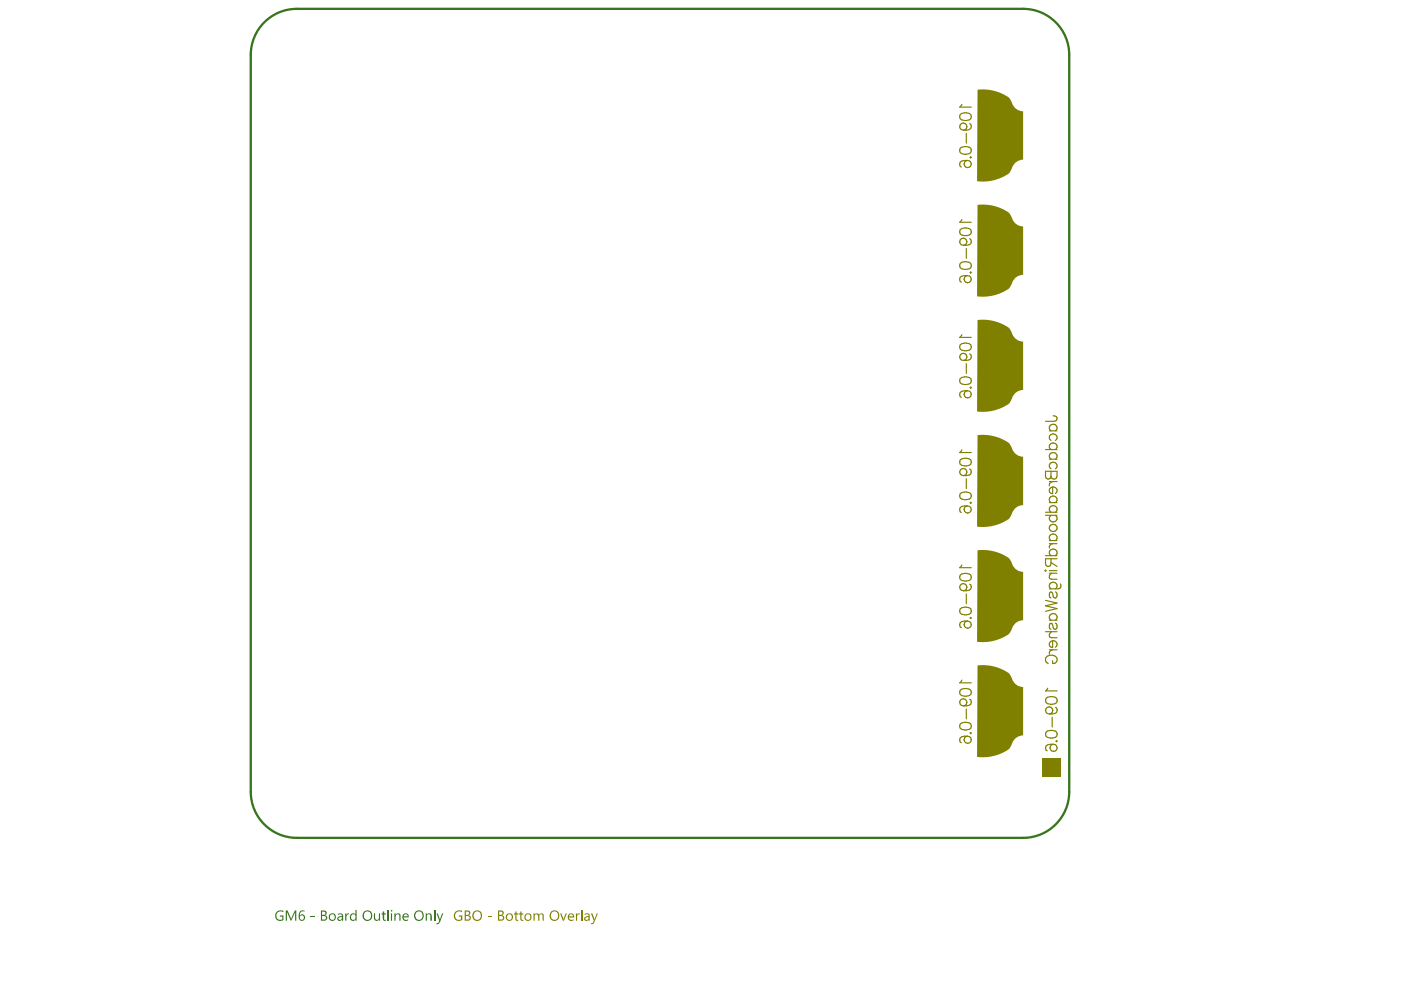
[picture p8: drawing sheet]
<svg xmlns="http://www.w3.org/2000/svg" width="297mm" height="210mm" viewBox="0 0 297 210" stroke-linecap="round" stroke-linejoin="round" font-family="sans-serif">
<path d="M53.2 11.6v156.3M62.9 1.9h154M226.7 11.6v156.3M62.9 177.6h154" fill="none" stroke="#38761d" stroke-width=".49"/>
<g fill="#38761d">
<path d="M58.7 193.3l.8-.3 .6 .1v.3l-.2-.1a.88 .88 0 0 0-1.3 .8 .88 .88 0 0 0 1.2 .8v-.6h-.5v-.2h.8v1l-.5 .1a1.11 1.11 0 0 1-1.2-.6 1.11 1.11 0 0 1 .3-1.3z"/>
<path d="M60.6 193h.4l.7 1.8 .8-1.8h.3v2.2h-.2v-1.9l-.8 1.9h-.2l-.8-1.9v1.9h-.2z"/>
<path d="M65.9 194.3h.8v.2h-.8z"/>
<path d="M73.2 193.7h.2v.3l.3-.3h.3l-.1 .2a.43 .43 0 0 0-.5 .5v.8h-.2z"/>
<path d="M79.3 193.7h.2v.8a.41 .41 0 0 0 .4 .5 .41 .41 0 0 0 .4-.4v-.9h.3v1.5h-.3v-.2a.57 .57 0 0 1-.6 .2 .57 .57 0 0 1-.4-.6z"/>
<path d="M81.1 193.3l.3-.1v.5h.4v.2h-.4v1.1h.4v.2a.5 .5 0 0 1-.7-.4v-.9h-.2v-.2h.2z"/>
<path d="M63.5 193.3l.6-.3h.5l-.1 .3a.73 .73 0 0 0-.9 .9 .67 .67 0 0 1 1.1 .1 .67 .67 0 0 1-.6 1 1.01 1.01 0 0 1-.7-1.6zM63.6 194.5a.46 .46 0 0 0 .9 0 .46 .46 0 0 0-.9 0z"/>
<path d="M68.3 193.3v.7h.3a.35 .35 0 0 0 .4-.3 .35 .35 0 0 0-.3-.4zM68.3 194.2v.8h.4a.38 .38 0 0 0 .4-.4 .38 .38 0 0 0-.5-.4zM68 193h.7a.54 .54 0 0 1 .6 .5 .54 .54 0 0 1-.4 .6 .57 .57 0 0 1 .5 .7 .57 .57 0 0 1-.7 .4h-.7z"/>
<path d="M69.9 194.4a.56 .56 0 0 0 1.1 0 .56 .56 0 0 0-1.1 0zM69.7 194.4a.8 .8 0 0 1 1.6 0 .8 .8 0 0 1-1.6 0z"/>
<path d="M71.8 194.7a.39 .39 0 0 0 .5 .3 .39 .39 0 0 0 .2-.5zM71.6 193.8l.2-.1a.65 .65 0 0 1 1 .5v1h-.3l-.1-.2a.5 .5 0 0 1-.6 .3 .5 .5 0 0 1-.3-.6 .5 .5 0 0 1 .5-.4l.5-.1a.46 .46 0 0 0-.4-.4 .46 .46 0 0 0-.5 .2z"/>
<path d="M74.4 193.8l.5-.2 .5 .3v-1h.2v2.3h-.2v-.2a.73 .73 0 0 1-1.1 0 .73 .73 0 0 1 0-1zM74.5 194.1v.1a.51 .51 0 0 0 .1 .7 .51 .51 0 0 0 .8-.2v-.4a.45 .45 0 0 0-.4-.5 .45 .45 0 0 0-.5 .3z"/>
<path d="M77.3 193.5l-.1 .4a.81 .81 0 0 0 .8 1.1 .81 .81 0 0 0 .6-1.2 .72 .72 0 0 0-.6-.6 .72 .72 0 0 0-.7 .3zM77.2 193.3l.2-.1a1.09 1.09 0 0 1 1.3 .2 1.09 1.09 0 0 1 .1 1.4l-.5 .4a1.15 1.15 0 0 1-1.3-.5 1.15 1.15 0 0 1 .2-1.4z"/>
</g>
<path d="M82.3 192.9v2.3" fill="none" stroke="#38761d" stroke-width=".25"/>
<g fill="#38761d">
<path d="M83.6 193.7h.3v.2l.2-.1a.51 .51 0 0 1 .6-.1 .51 .51 0 0 1 .2 .5v1h-.2v-.9a.41 .41 0 0 0-.4-.5 .41 .41 0 0 0-.4 .5v.9h-.3z"/>
<path d="M90.3 193.7h.2v.2l.1-.1a.51 .51 0 0 1 .6-.1 .51 .51 0 0 1 .3 .5l.1 1h-.3v-.9a.39 .39 0 0 0-.4-.5 .39 .39 0 0 0-.4 .5v.9h-.2z"/>
<path d="M82.9 193.1a.15 .15 0 0 1 .3 0 .15 .15 0 0 1-.3 0zM82.9 193.7h.2v1.5h-.2z"/>
<path d="M85.6 194.1l-.1 .2h.9a.42 .42 0 0 0-.3-.5 .42 .42 0 0 0-.5 .3zM85.5 193.8l.6-.1a.62 .62 0 0 1 .6 .8h-1.2a.57 .57 0 0 0 .4 .6 .57 .57 0 0 0 .6-.2v.2l-.2 .1a.83 .83 0 0 1-.9-.4 .83 .83 0 0 1 .1-1z"/>
<path d="M88.2 193.6l-.1 .6a.77 .77 0 0 0 .9 .8 .77 .77 0 0 0 .6-1 .78 .78 0 0 0-.6-.7 .78 .78 0 0 0-.8 .3zM88.1 193.3l.2-.1a1.09 1.09 0 0 1 1.4 .2 1.09 1.09 0 0 1 0 1.4l-.5 .4h-.6a1.18 1.18 0 0 1-.5-1.9z"/>
</g>
<path d="M92.1 192.9v2.3" fill="none" stroke="#38761d" stroke-width=".25"/>
<path d="M92.6 193.7h.2l.4 1.3 .5-1.3h.3l-.7 1.8a.62 .62 0 0 1-.7 .5v-.3h.3l.2-.5z" fill="#38761d"/>
<path d="M62.9 1.9a9.8 9.8 0 0 0-9.7 9.7M216.9 1.9a9.8 9.8 0 0 1 9.8 9.7M53.2 167.9a9.8 9.8 0 0 0 9.7 9.7M226.7 167.9a9.8 9.8 0 0 1-9.8 9.7" fill="none" stroke="#38761d" stroke-width=".49"/>
<g fill="#808000">
<path d="M207.3 19a9.2 9.2 0 0 1 6.7 1.8l.2 .4a3.2 3.2 0 0 0 2.7 2.4v10.3a3.2 3.2 0 0 0-2.7 2.4 4.7 4.7 0 0 1-3.1 1.8 9.6 9.6 0 0 1-3.9 .3z"/>
<path d="M207.3 43.4a9.2 9.2 0 0 1 6.7 1.9l.2 .3a3.2 3.2 0 0 0 2.7 2.4v10.3a3.2 3.2 0 0 0-2.7 2.4 4.7 4.7 0 0 1-3.1 1.8 9.6 9.6 0 0 1-3.9 .3z"/>
<path d="M207.3 67.9a9.2 9.2 0 0 1 6.7 1.8l.2 .3a3.2 3.2 0 0 0 2.7 2.4v10.3a3.2 3.2 0 0 0-2.7 2.4 4.7 4.7 0 0 1-3.1 1.8 9.6 9.6 0 0 1-3.9 .3z"/>
<path d="M207.3 92.3a9.2 9.2 0 0 1 6.7 1.8l.2 .3a3.2 3.2 0 0 0 2.7 2.4v10.3a3.2 3.2 0 0 0-2.7 2.4 4.7 4.7 0 0 1-3.1 1.8 9.6 9.6 0 0 1-3.9 .4z"/>
<path d="M207.3 116.7a9.2 9.2 0 0 1 6.7 1.8l.2 .3a3.2 3.2 0 0 0 2.7 2.5v10.2a3.2 3.2 0 0 0-2.7 2.4 4.7 4.7 0 0 1-3.1 1.9 9.6 9.6 0 0 1-3.9 .3z"/>
<path d="M207.3 141.1a9.2 9.2 0 0 1 6.7 1.8l.2 .3a3.2 3.2 0 0 0 2.7 2.5v10.2a3.2 3.2 0 0 0-2.7 2.5 4.7 4.7 0 0 1-3.1 1.8 9.6 9.6 0 0 1-3.9 .3z"/>
</g>
<path d="M221 160.8h3.9v3.8h-3.9z" fill-rule="evenodd" fill="#808000"/>
<g fill="none" stroke="#808000" stroke-width=".24">
<path d="M203.6 24.3a1.89 1.89 0 0 1 2.2 0 .79 .79 0 0 1-.3 1.1 2.02 2.02 0 0 1-1.9-.2l-.1-.4zM203.6 31.4a1.89 1.89 0 0 1 2.2 0 .79 .79 0 0 1-.3 1.2 2.02 2.02 0 0 1-1.9-.2l-.1-.4zM203.9 22.1l-.4 .6h2.4M204.9 28.3v2.1M205.1 34a1.15 1.15 0 0 0-1.6 .9l.1 .4 .2 .1M205.6 26.2a.72 .72 0 0 1 .2 1.1l-.3 .2-1.2 .1M205.7 33.4l.1-.1 .1 .1-.1 .1zM203.6 48.7a1.89 1.89 0 0 1 2.2 0 .79 .79 0 0 1-.3 1.1 2.02 2.02 0 0 1-1.9-.2l-.1-.3zM203.6 55.8a1.89 1.89 0 0 1 2.2 0 .79 .79 0 0 1-.3 1.2 2.02 2.02 0 0 1-1.9-.2l-.1-.4zM203.9 46.5l-.4 .6h2.4M204.9 52.7v2.1M205.1 58.4a1.15 1.15 0 0 0-1.6 1l.1 .3 .2 .1"/>
<path d="M205.6 50.6a.72 .72 0 0 1 .2 1.1l-.3 .2-1.2 .1M205.7 57.8l.1-.1 .1 .1-.1 .1zM203.6 73.1a1.89 1.89 0 0 1 2.2 0 .79 .79 0 0 1-.3 1.2 2.02 2.02 0 0 1-1.9-.3l-.1-.3zM203.9 71l-.4 .5h2.4M204.9 77.1v2.1M205.6 75a.72 .72 0 0 1 .2 1.1l-.3 .2-1.2 .1M203.6 80.3a1.89 1.89 0 0 1 2.2 0 .79 .79 0 0 1-.3 1.1 2.02 2.02 0 0 1-1.9-.2l-.1-.4zM203.6 97.5a1.89 1.89 0 0 1 2.2 0 .79 .79 0 0 1-.3 1.2 2.02 2.02 0 0 1-1.9-.3l-.1-.3zM203.9 95.4l-.4 .5h2.4M205.1 82.8a1.15 1.15 0 0 0-1.6 1l.1 .3 .2 .1M205.6 99.4a.72 .72 0 0 1 .2 1.1l-.3 .2-1.2 .1M205.7 82.2l.1-.1 .1 .1-.1 .1z"/>
<path d="M221.7 99.9h2.4v1.1a.64 .64 0 0 1-.6 .6 .64 .64 0 0 1-.7-.6l-.1 .3a.57 .57 0 0 1-.9 0zM221.7 95.3h2.4M222.5 91.4h1.6M222.5 97.4h1.6M222.8 91.4a.78 .78 0 0 1-.1-1.2 .78 .78 0 0 1 1.2 0 .78 .78 0 0 1-.1 1.2M222.8 93.4a.78 .78 0 0 1-.1-1.2 .78 .78 0 0 1 1.2 0 .78 .78 0 0 1-.1 1.2M222.8 95.3a.78 .78 0 0 1-.1-1.1 .78 .78 0 0 1 1.2 0 .78 .78 0 0 1-.1 1.1M222.8 97.4a.78 .78 0 0 1-.1-1.2 .78 .78 0 0 1 1.2 0 .78 .78 0 0 1-.1 1.2M222.8 99.4a.78 .78 0 0 1-.1-1.1 .78 .78 0 0 1 1.2 0 .78 .78 0 0 1-.1 1.1M222.8 99.9v1.1M223.3 88.2a.64 .64 0 0 1 .8 .7l-.2 .3-.4 .1h-1.8M203.6 104.7a1.89 1.89 0 0 1 2.2 0 .79 .79 0 0 1-.3 1.1 2.02 2.02 0 0 1-1.9-.2l-.1-.4z"/>
<path d="M203.9 119.8l-.4 .6h2.4M204.9 101.5v2.1M205.1 107.3a1.15 1.15 0 0 0-1.6 .9l.1 .3 .2 .2M205.7 106.6l.1-.1 .1 .1-.1 .1zM221.7 108.6h2.4M221.7 109.3h2.4M221.7 117.8h2.4M222.5 102.1h1.6M222.5 106.6h1.6M222.5 114.6h1.6M222.5 115.3h1.6M222.8 106.6a.78 .78 0 0 1-.1-1.2 .78 .78 0 0 1 1.2 0 .78 .78 0 0 1-.1 1.2"/>
<path d="M222.8 108.6a.78 .78 0 0 1-.1-1.1 .78 .78 0 0 1 1.2 0 .78 .78 0 0 1-.1 1.1M222.8 109.3a.78 .78 0 0 0-.1 1.1 .78 .78 0 0 0 1.2 0 .78 .78 0 0 0-.1-1.1M222.8 114.6a.78 .78 0 0 1-.1-1.1 .78 .78 0 0 1 1.2 0 .78 .78 0 0 1-.1 1.1M222.8 117.8a.78 .78 0 0 1-.1-1.1 .78 .78 0 0 1 1.2 0 .78 .78 0 0 1-.1 1.1M222.8 103.4l.4-.1v1.3a.67 .67 0 0 1-.7-.4 .67 .67 0 0 1 .3-.8zM222.8 118.5l-.1 1.4a.57 .57 0 0 1-.9 0l-.1-1.4h2.4M222.8 119.3l1.3 .8M223.2 103.3a.77 .77 0 0 1 .9 .4 .77 .77 0 0 1-.3 .9M223.2 102.1a.79 .79 0 0 0-.7 .9M223.2 115.3a.79 .79 0 0 0-.7 .9M203.6 121.9a1.89 1.89 0 0 1 2.2 0 .79 .79 0 0 1-.3 1.2 2.02 2.02 0 0 1-1.9-.3l-.1-.3zM203.6 129.1a1.89 1.89 0 0 1 2.2 0 .79 .79 0 0 1-.3 1.1 2.02 2.02 0 0 1-1.9-.2l-.1-.3z"/>
<path d="M204.9 125.9v2.1M205.1 131.7a1.15 1.15 0 0 0-1.6 .9l.1 .3 .2 .2M205.6 123.9a.72 .72 0 0 1 .2 1l-.3 .2-1.2 .2M205.7 131l.1-.1 .1 .1-.1 .1zM221.7 120.9l.1 .1-.1 .1-.1-.1zM221.7 127.3l2.4 .6-2.4 .6 2.4 .5-2.4 .6M221.7 133.9h2.4M222.5 121h1.6M222.5 121.5h1.6M222.5 131.5h1.6M222.5 137.8h1.6M222.8 124.8a.78 .78 0 0 1-.1-1.1 .78 .78 0 0 1 1.2 0 .78 .78 0 0 1-.1 1.1"/>
<path d="M222.8 131.5a.78 .78 0 0 1-.1-1.2 .78 .78 0 0 1 1.2 0 .78 .78 0 0 1-.1 1.2M222.8 136l.4-.1v1.3a.67 .67 0 0 1-.7-.4 .67 .67 0 0 1 .3-.8zM222.9 121.5l-.4 .6 .1 .6 1.5 .1M222.9 133.9l-.4 .6 .1 .6 1.5 .1M223.2 135.9a.77 .77 0 0 1 .9 .4 .77 .77 0 0 1-.3 .9M223.2 137.8a.79 .79 0 0 0-.7 .9M223.8 125.5a.69 .69 0 0 1 .3 .7 .69 .69 0 0 1-.5 .6 1.34 1.34 0 0 1-.5-1.2l-.3-.1a.74 .74 0 0 0 0 1.3M223.8 132.1a.69 .69 0 0 1 .3 .7 .69 .69 0 0 1-.5 .6 1.34 1.34 0 0 1-.5-1.1l-.3-.2a.74 .74 0 0 0 0 1.3M224.8 123.8a.64 .64 0 0 1-.5 1h-1.8M203.6 146.3a1.89 1.89 0 0 1 2.2 0 .79 .79 0 0 1-.3 1.2 2.02 2.02 0 0 1-1.9-.2l-.1-.4zM203.6 153.5a1.89 1.89 0 0 1 2.2 0 .79 .79 0 0 1-.3 1.2 2.02 2.02 0 0 1-1.9-.3l-.1-.3zM203.9 144.2l-.4 .6h2.4"/>
<path d="M204.9 150.3v2.1M205.1 156.1a1.15 1.15 0 0 0-1.6 .9l.1 .4 .2 .1M205.6 148.3a.72 .72 0 0 1 .2 1l-.3 .3-1.2 .1M205.7 155.4l.1-.1 .1 .1-.1 .1zM221.8 148a1.89 1.89 0 0 1 2.2 0 .79 .79 0 0 1-.3 1.2 2.02 2.02 0 0 1-1.9-.2l-.1-.4zM221.8 155.2a1.89 1.89 0 0 1 2.2 0 .79 .79 0 0 1-.3 1.2 2.02 2.02 0 0 1-1.9-.3l-.1-.3zM222.2 145.9l-.5 .6h2.4M223.1 152v2.1M223.2 140.1v.6a.88 .88 0 0 0 1-.9 .88 .88 0 0 0-1-.9 1.07 1.07 0 0 0-1.2 .3 1.07 1.07 0 0 0-.2 1.1l.4 .4M223.3 157.8a1.15 1.15 0 0 0-1.6 .9l.1 .4 .2 .1M223.8 150a.72 .72 0 0 1 .2 1l-.3 .3-1.2 .1M224 157l.1 .1-.1 .2-.1-.2z"/>
<circle cx="204.2" cy="26.8" r=".76"/>
<circle cx="205.2" cy="34.8" r=".76"/>
<circle cx="204.2" cy="51.3" r=".76"/>
<circle cx="205.2" cy="59.2" r=".76"/>
<circle cx="204.2" cy="75.7" r=".76"/>
<circle cx="205.2" cy="83.6" r=".76"/>
<circle cx="204.2" cy="100.1" r=".76"/>
<circle cx="205.2" cy="108" r=".76"/>
<circle cx="223.3" cy="111.9" r=".81"/>
<circle cx="204.2" cy="124.5" r=".76"/>
<circle cx="205.2" cy="132.4" r=".76"/>
<circle cx="204.2" cy="148.9" r=".76"/>
<circle cx="205.2" cy="156.8" r=".76"/>
<circle cx="222.4" cy="150.6" r=".76"/>
<circle cx="223.4" cy="158.6" r=".76"/>
</g>
<g fill="#808000">
<path d="M96.5 193.3l.8-.3 .7 .1v.3l-.5-.2-.6 .1a.87 .87 0 0 0-.4 1.2 .87 .87 0 0 0 1.2 .4v-.6h-.4v-.2h.7v1l-.9 .2-.7-.4-.2-1z"/>
<path d="M103.4 194.3h.8v.2h-.8z"/>
<path d="M109.3 193.3l.2-.1v.5h.4v.2h-.4v1.1h.4v.2a.41 .41 0 0 1-.5 0 .41 .41 0 0 1-.1-.4v-.9h-.3v-.2h.3z"/>
<path d="M110.3 193.3l.3-.1v.5h.3v.2h-.3v1.1h.3v.2a.41 .41 0 0 1-.4 0 .41 .41 0 0 1-.2-.4v-.9h-.3v-.2h.3z"/>
<path d="M113.1 193.7h.3v.2a.53 .53 0 0 1 .9 .1 .52 .52 0 0 1 .6-.3 .52 .52 0 0 1 .4 .6v.9h-.3v-.9a.37 .37 0 0 0-.3-.5 .37 .37 0 0 0-.3 .5v.9h-.3l-.1-1a.36 .36 0 0 0-.4-.4 .36 .36 0 0 0-.2 .5v.9h-.3z"/>
<path d="M118.8 193.7h.2l.5 1.3 .4-1.3h.3l-.6 1.5h-.3z"/>
<path d="M122.1 193.7h.3v.3l.2-.3h.3v.2a.41 .41 0 0 0-.4 .1 .41 .41 0 0 0-.1 .4v.8h-.3z"/>
<path d="M98.8 193.3v.7h.2a.35 .35 0 0 0 .5-.3 .35 .35 0 0 0-.4-.4zM98.8 194.2v.8h.3a.38 .38 0 0 0 .5-.4 .38 .38 0 0 0-.5-.4zM98.5 193h.6a.54 .54 0 0 1 .7 .5 .54 .54 0 0 1-.5 .6 .57 .57 0 0 1 .5 .7 .57 .57 0 0 1-.7 .4h-.6z"/>
<path d="M100.5 193.6l-.1 .3a.81 .81 0 0 0 .9 1.1 .81 .81 0 0 0 .6-1.2v-.1a.76 .76 0 0 0-.7-.5 .76 .76 0 0 0-.7 .4zM100.4 193.3l.3-.1a1.09 1.09 0 0 1 1.3 .2 1.09 1.09 0 0 1 .1 1.4l-.5 .4h-.7a1.18 1.18 0 0 1-.5-1.9z"/>
<path d="M105.8 193.3v.7h.3a.35 .35 0 0 0 .4-.3 .35 .35 0 0 0-.3-.4zM105.8 194.2v.8h.4a.38 .38 0 0 0 .5-.4 .38 .38 0 0 0-.5-.4zM105.6 193h.7a.54 .54 0 0 1 .5 .5 .54 .54 0 0 1-.3 .6 .57 .57 0 0 1 .4 .7 .57 .57 0 0 1-.7 .4h-.6z"/>
<path d="M107.6 194a.58 .58 0 0 0 0 .9 .58 .58 0 0 0 .9-.1 .58 .58 0 0 0-.2-.8l-.5-.2zM107.2 194.5a.8 .8 0 0 1 1.6 0 .8 .8 0 0 1-1.6 0z"/>
<path d="M111.4 194.4a.57 .57 0 0 0 1.1 0 .57 .57 0 0 0-1.1 0zM111.1 194.4a.8 .8 0 0 1 1.6 0 .8 .8 0 0 1-1.6 0z"/>
<path d="M117 193.4v.2a.83 .83 0 0 0 0 1.1 .83 .83 0 0 0 1.1 .1l.2-.8a.78 .78 0 0 0-.4-.7 .78 .78 0 0 0-.9 .1zM116.8 193.3l.3-.1a1.09 1.09 0 0 1 1.3 .2 1.09 1.09 0 0 1 0 1.4l-.4 .4h-.7a1.18 1.18 0 0 1-.5-1.9z"/>
<path d="M120.7 194l-.1 .3h.9a.42 .42 0 0 0-.3-.5 .42 .42 0 0 0-.5 .2zM120.6 193.8l.3-.1a.67 .67 0 0 1 .7 .1 .67 .67 0 0 1 .1 .7h-1.1a.59 .59 0 0 0 .4 .5 .59 .59 0 0 0 .6-.1v.2l-.2 .1a.81 .81 0 0 1-1-.3 .81 .81 0 0 1 .2-1.1z"/>
</g>
<path d="M123.3 192.9v2.3" fill="none" stroke="#808000" stroke-width=".25"/>
<g fill="#808000">
<path d="M125.3 193.7h.3l.4 1.3 .5-1.3h.3l-.8 1.8a.53 .53 0 0 1-.7 .5v-.3h.3l.3-.5z"/>
<path d="M124.1 194.7a.37 .37 0 0 0 .5 .3 .37 .37 0 0 0 .2-.5zM124 193.8l.2-.1a.61 .61 0 0 1 .8 .5v1h-.2v-.2a.5 .5 0 0 1-.6 .3 .5 .5 0 0 1-.4-.6 .5 .5 0 0 1 .5-.4l.5-.1a.42 .42 0 0 0-.3-.4 .42 .42 0 0 0-.5 .2z"/>
</g>
</svg>
